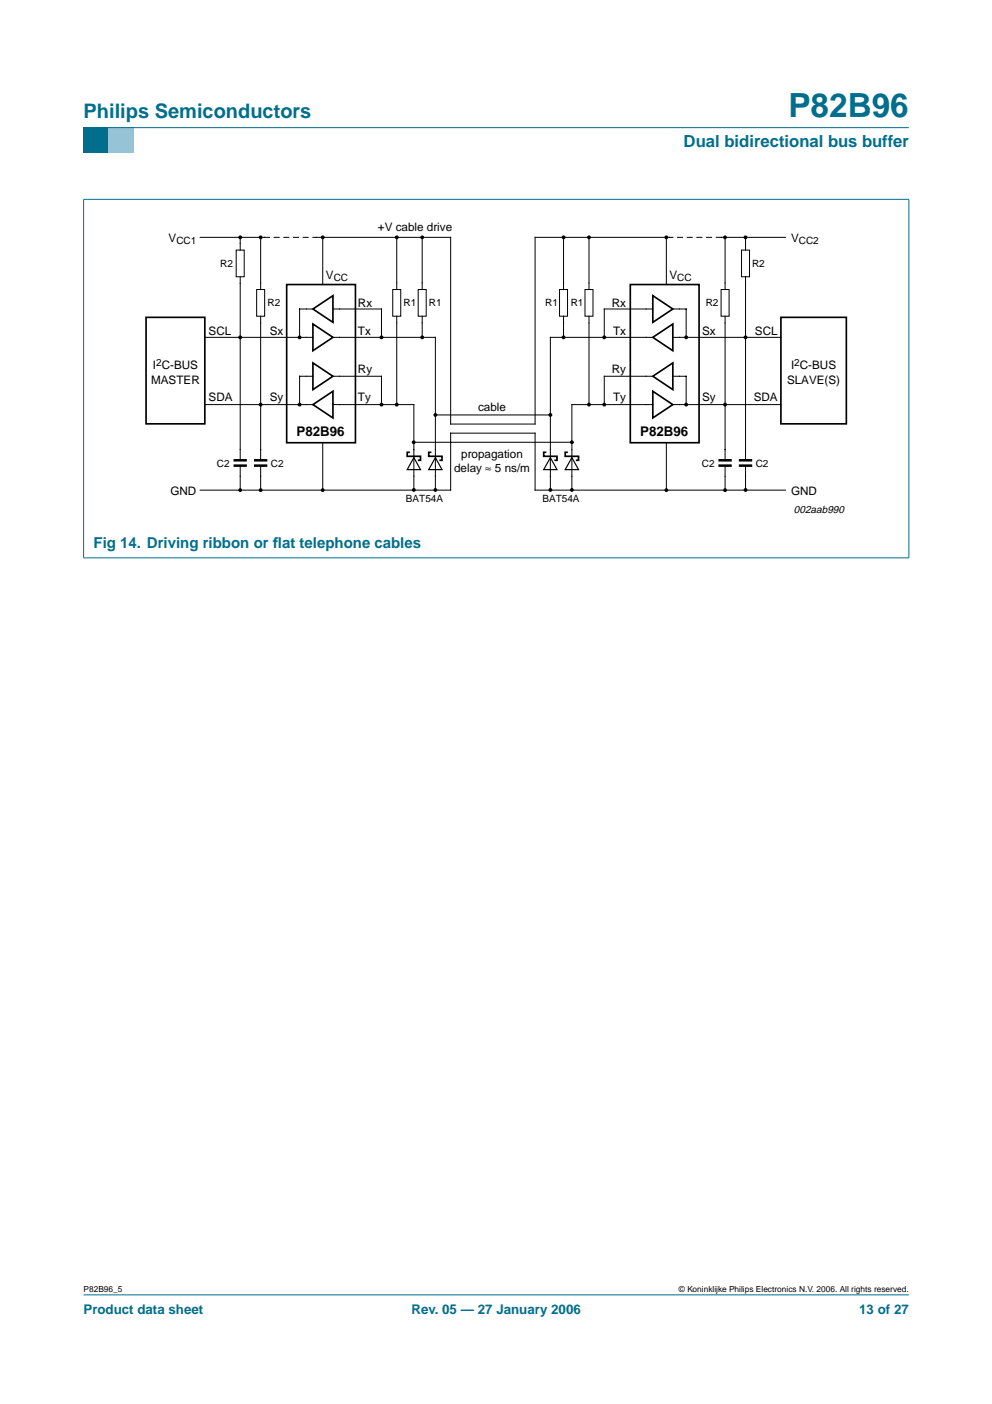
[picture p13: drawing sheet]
<svg xmlns="http://www.w3.org/2000/svg" width="210mm" height="297mm" viewBox="0 0 210 297" stroke-linecap="round" stroke-linejoin="round" font-family="sans-serif">
<defs><g id="words">
<text font-size="7.1" fill="#006e8c" x="166.8" y="24.7">P82B96</text>
<text font-size="4.2" fill="#006e8c" x="17.7" y="24.9">Philips Semiconductors</text>
<text font-size="3.5" fill="#006e8c" x="144.7" y="31.1">Dual bidirectional bus buffer</text>
<g font-size="3.2" fill="#006e8c">
<text x="19.8" y="115.9">Fig 14. Driving ribbon or f</text>
<text x="57.7" y="115.9">lat telephone cables</text>
</g>
<g font-size="2.8">
<text x="62.7" y="92.2">P82B96</text>
<text x="135.5" y="92.2">P82B96</text>
</g>
<g font-size="2.8" fill="#006e8c">
<text x="17.7" y="278">Product data sheet</text>
<text x="87.1" y="278">Rev. 05 — 27 January 2006</text>
<text x="181.8" y="278">13 of 27</text>
</g>
<g font-size="2.5">
<text x="35.7" y="51.1">V</text>
<text x="80" y="49">+V cable drive</text>
<text x="167.4" y="51.1">V</text>
<text x="69" y="59">V</text>
<text x="141.7" y="59">V</text>
<text x="75.7" y="65">Rx</text>
<text x="129.5" y="64.9">Rx</text>
<text x="44.1" y="70.9">SCL</text>
<text x="57.1" y="70.9">Sx</text>
<text x="75.7" y="70.9">Tx</text>
<text x="129.7" y="70.9">Tx</text>
<text x="148.6" y="70.9">Sx</text>
<text x="159.8" y="70.9">SCL</text>
<text x="32" y="81.1">MASTER</text>
<text x="32.4" y="78.1">I C-BUS</text>
<text x="75.7" y="78.9">Ry</text>
<text x="129.5" y="78.9">Ry</text>
<text x="166.5" y="81.1">SLAVE(S)</text>
<text x="167.4" y="78.1">I C-BUS</text>
<text x="44.1" y="84.9">SDA</text>
<text x="57.1" y="84.9">Sy</text>
<text x="75.7" y="84.9">Ty</text>
<text x="101.2" y="87">cable</text>
<text x="129.7" y="84.9">Ty</text>
<text x="148.6" y="84.9">Sy</text>
<text x="159.5" y="84.9">SDA</text>
<text x="96.1" y="99.9">delay ≈ 5 ns/m</text>
<text x="97.6" y="96.9">propagation</text>
<text x="36.1" y="104.7">GND</text>
<text x="167.4" y="104.7">GND</text>
</g>
<text font-size="2.2" x="168" y="108.5">002aab990</text>
<g font-size="2.1">
<text x="37.3" y="51.6">CC1</text>
<text x="169" y="51.6">CC2</text>
<text x="46.6" y="56.4">R2</text>
<text x="70.6" y="59.5">CC</text>
<text x="143.3" y="59.5">CC</text>
<text x="159.1" y="56.4">R2</text>
<text x="56.6" y="64.8">R2</text>
<text x="85.4" y="64.8">R1</text>
<text x="90.8" y="64.8">R1</text>
<text x="115.4" y="64.8">R1</text>
<text x="120.8" y="64.8">R1</text>
<text x="149.3" y="64.8">R2</text>
<text x="33" y="77.4">2</text>
<text x="168.1" y="77.4">2</text>
<text x="45.9" y="98.8">C2</text>
<text x="57.3" y="98.8">C2</text>
<text x="148.5" y="98.8">C2</text>
<text x="159.9" y="98.8">C2</text>
<text x="85.9" y="106.2">BAT54A</text>
<text x="114.8" y="106.2">BAT54A</text>
</g>
<g font-size="1.8">
<text x="17.7" y="273.4">P82B96_5</text>
<text x="143.7" y="273.4">© Koninklijke Philips Electronics N.V. 2006. All rights reserved.</text>
</g>
</g></defs>
<path d="M17.7 273.9h174.6z" fill="#006e8c" stroke="#006e8c" stroke-width=".21"/>
<path d="M17.7 27h5.3v5.3h-5.3z" fill-rule="evenodd" fill="#006e8c"/>
<path d="M23 27h5.3v5.3h-5.3z" fill-rule="evenodd" fill="#96c4d6"/>
<g fill="#006e8c" stroke="#006e8c" stroke-width=".21">
<path d="M17.7 27h174.6z"/>
<path d="M17.7 42.2v75.8z"/>
<path d="M192.3 42.2v75.8z"/>
<path d="M17.6 42.2h174.8z"/>
<path d="M17.6 118h174.8z"/>
</g>
<g fill="none" stroke="#000" stroke-width=".35">
<path d="M30.9 67.1h12.4v22.6h-12.4zM60.7 60.2h14.5v33.5h-14.5zM66.2 76.8l4.2 2.8-4.2 2.8zM66.2 68.6l4.2 2.8-4.2 2.8zM66.2 65.4l4.2-2.8v5.6zM133.4 60.2h14.5v33.5h-14.5zM138.1 71.4l4.3-2.8v5.6zM138.1 62.6l4.3 2.8-4.3 2.8zM138.1 79.6l4.3-2.8v5.6zM165.2 67.1h13.9v22.6h-13.9zM66.2 85.6l4.2-2.8v5.6zM86.7 95.7h-.5v.8h2.8v.9h-.6"/>
<path d="M91.3 95.7h-.6v.8h2.8v.9h-.5M115.6 95.7h-.6v.8h2.9v.9h-.6M120.2 95.7h-.6v.8h2.8v.9h-.5M138.1 82.8l4.3 2.8-4.3 2.8z"/>
</g>
<g fill="none" stroke="#000" stroke-width=".21">
<path d="M42.4 50.2h13.6M50 52.9h1.7v5.7h-1.7zM50.8 50.2v2.7M50.8 58.6v38.8M55.2 50.2v11.1M66.9 50.2h28.5v39.5h17.8v-39.5h28.5M68.3 50.2v10M83.9 50.2v11.1M89.3 50.2v11.1M119.2 50.2v11.1M124.6 50.2v11.1M141 50.2v10"/>
<path d="M152.6 50.2h13.6M153.4 50.2v11.1M156.9 52.9h1.7v5.7h-1.7zM157.8 50.2v2.7M157.8 58.6v38.8M43.3 71.4h22.9M54.3 61.3h1.7v5.6h-1.7zM55.2 66.9v30.5M66.2 79.6h-2.8v6M66.2 65.4h-2.8v6M70.4 79.6h10.3v6M70.4 71.4h21.7v32.3"/>
<path d="M70.4 65.4h10.3v6M83.1 61.3h1.7v5.6h-1.7zM83.9 66.9v18.7M88.5 61.3h1.7v5.6h-1.7zM89.3 66.9v4.5M118.4 61.3h1.7v5.6h-1.7zM119.2 66.9v4.5M123.8 61.3h1.7v5.6h-1.7zM124.6 66.9v18.7M138.1 71.4h-21.6v32.3M138.1 65.4h-10.2v6M138.1 79.6h-10.2v6"/>
<path d="M142.4 65.4h2.8v6M142.4 71.4h22.8M142.4 79.6h2.8v6M152.6 61.3h1.7v5.6h-1.7zM153.4 66.9v30.5M43.3 85.6h22.9M50.8 98.5v5.2M55.2 98.5v5.2M68.3 93.7v10M70.4 85.6h17.2v18.1M87.5 93.6h33.5M92.1 87.8h24.4"/>
<path d="M138.1 85.6h-17.1v18.1M141 93.7v10M142.4 85.6h22.8M153.4 98.5v5.2M157.8 98.5v5.2M42.4 103.7h53v-12.1h17.8v12.1h53"/>
</g>
<g fill="#000" stroke="#000" stroke-width=".25">
<circle cx="50.8" cy="50.2" r=".28"/>
<circle cx="55.2" cy="50.2" r=".28"/>
<circle cx="68.3" cy="50.2" r=".28"/>
<circle cx="84" cy="50.2" r=".28"/>
<circle cx="89.3" cy="50.2" r=".28"/>
<circle cx="119.2" cy="50.2" r=".28"/>
<circle cx="124.6" cy="50.2" r=".28"/>
<circle cx="141" cy="50.2" r=".28"/>
<circle cx="153.4" cy="50.2" r=".28"/>
<circle cx="157.7" cy="50.2" r=".28"/>
<circle cx="50.8" cy="71.4" r=".28"/>
<circle cx="63.4" cy="71.4" r=".28"/>
<circle cx="80.7" cy="71.4" r=".28"/>
<circle cx="89.3" cy="71.4" r=".28"/>
<circle cx="119.2" cy="71.4" r=".28"/>
<circle cx="127.9" cy="71.4" r=".28"/>
<circle cx="145.2" cy="71.4" r=".28"/>
<circle cx="157.8" cy="71.4" r=".28"/>
<circle cx="55.2" cy="85.6" r=".28"/>
<circle cx="63.4" cy="85.6" r=".28"/>
<circle cx="80.7" cy="85.6" r=".28"/>
<circle cx="83.9" cy="85.6" r=".28"/>
<circle cx="87.5" cy="93.6" r=".28"/>
<circle cx="92.1" cy="87.8" r=".28"/>
<circle cx="116.5" cy="87.8" r=".28"/>
<circle cx="121" cy="93.6" r=".28"/>
<circle cx="124.6" cy="85.6" r=".28"/>
<circle cx="127.9" cy="85.6" r=".28"/>
<circle cx="145.2" cy="85.6" r=".28"/>
<circle cx="153.4" cy="85.6" r=".28"/>
<circle cx="50.8" cy="103.7" r=".28"/>
<circle cx="55.2" cy="103.7" r=".28"/>
<circle cx="68.3" cy="103.7" r=".28"/>
<circle cx="87.6" cy="103.7" r=".28"/>
<circle cx="92.1" cy="103.7" r=".28"/>
<circle cx="116.5" cy="103.7" r=".28"/>
<circle cx="121" cy="103.7" r=".28"/>
<circle cx="141" cy="103.7" r=".28"/>
<circle cx="153.4" cy="103.7" r=".28"/>
<circle cx="157.8" cy="103.7" r=".28"/>
</g>
<path d="M49.4 97.4h2.8M49.4 98.5h2.8M53.7 97.4h2.9M53.7 98.5h2.9M152 97.4h2.8M152 98.5h2.8M156.3 97.4h2.9M156.3 98.5h2.9" fill="none" stroke="#000" stroke-width=".53"/>
<path d="M56 50.2h10.9M152.6 50.2h-10.9" fill="none" stroke="#000" stroke-width=".21" stroke-dasharray="1.1 1"/>
<path d="M87.6 96.8l1.4 2.6h-2.8zM92.1 96.8l1.4 2.6h-2.8zM116.5 96.8l1.4 2.6h-2.9zM121 96.8l1.4 2.6h-2.8z" fill="none" stroke="#000" stroke-width=".25"/>
<use href="#words"/>
</svg>
